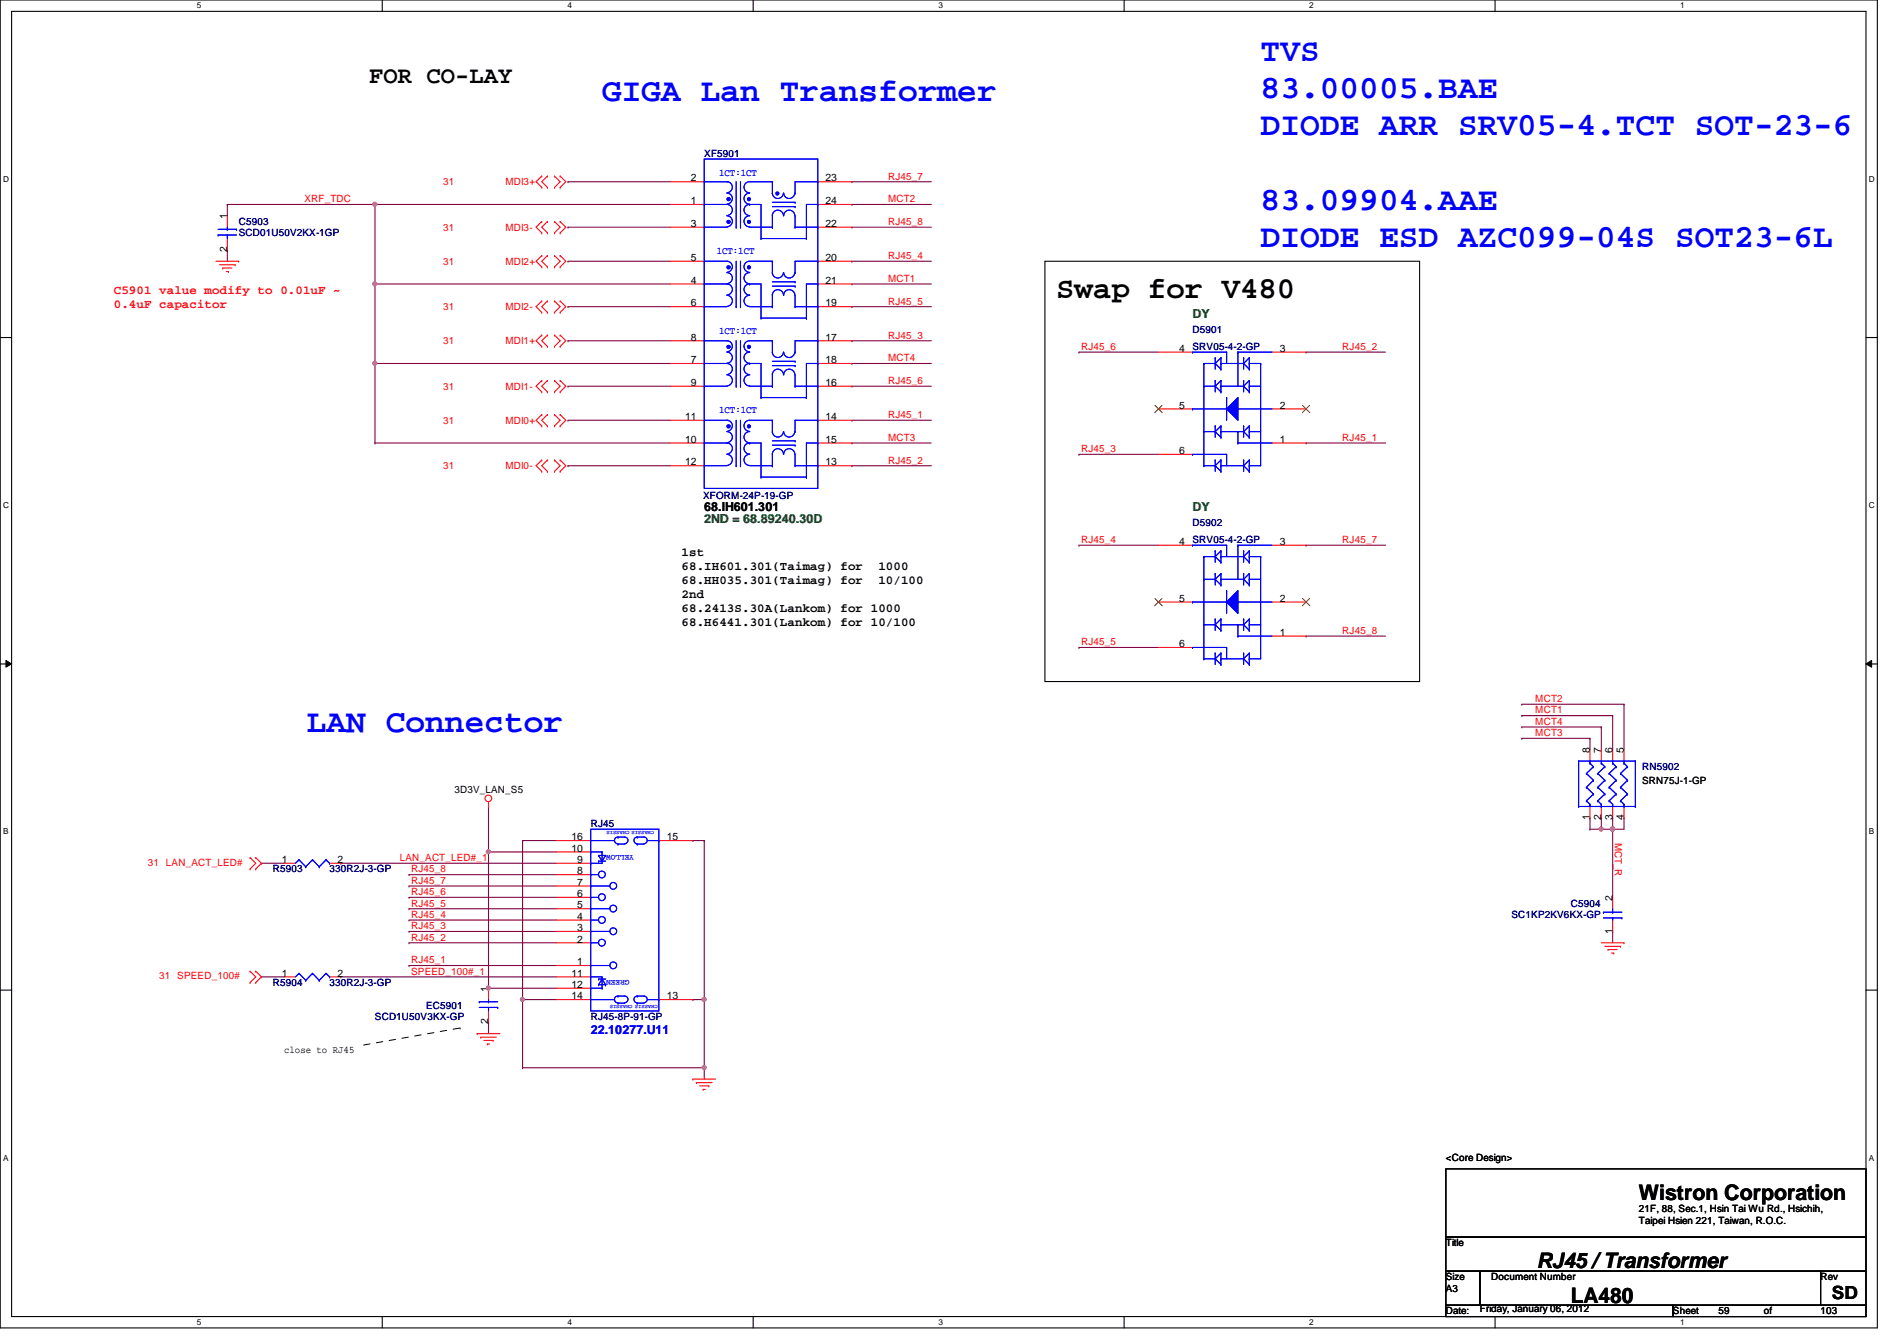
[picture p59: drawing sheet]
<svg xmlns="http://www.w3.org/2000/svg" width="297mm" height="210mm" viewBox="0 0 297 210" stroke-linecap="round" stroke-linejoin="round" font-family="sans-serif">
<defs><g id="words">
<g font-size="5.1" fill="#00f">
<text x="197.4" y="9.6">TVS</text>
<text x="94.3" y="15.8">GIGA Lan Transformer</text>
<text x="197.4" y="15.4">83.00005.BAE</text>
<text x="197.4" y="21.2">DIODE ARR SRV05-4.TCT SOT-23-6</text>
<text x="197.4" y="32.8">83.09904.AAE</text>
<text x="197.4" y="38.6">DIODE ESD AZC099-04S SOT23-6L</text>
<text x="48" y="114.5">LAN Connector</text>
</g>
<text font-size="4.8" x="165.4" y="46.7">Swap for V480</text>
<text font-size="3.7" x="57.8" y="13">FOR CO-LAY</text>
<g font-size="3.3">
<text x="256.6" y="187.9">Wistron Corporation</text>
<text x="240.6" y="198.5">RJ45 / Transformer</text>
<text x="246" y="203.9">LA480</text>
</g>
<text font-size="2.8" x="286.8" y="203.4">SD</text>
<g font-size="1.9" fill="#f00">
<text x="17.8" y="46.1">C5901 value modify to 0.01uF ~</text>
<text x="17.8" y="48.3">0.4uF capacitor</text>
</g>
<g font-size="1.9" fill="#008000">
<text x="186.7" y="49.8">DY</text>
<text x="110.3" y="81.8">2ND = 68.89240.30D</text>
<text x="186.7" y="80.1">DY</text>
</g>
<g font-size="1.9">
<text x="110.3" y="80.1">68.IH601.301</text>
<text x="106.7" y="87">1st</text>
<text x="106.7" y="89.2">68.IH601.301(Taimag) for</text>
<text x="137.5" y="89.2">1000</text>
<text x="106.7" y="91.4">68.HH035.301(Taimag) for</text>
<text x="106.7" y="93.6">2nd</text>
<text x="106.7" y="95.8">68.2413S.30A(Lankom) for 1000</text>
<text x="137.5" y="91.4">10/100</text>
<text x="106.7" y="98">68.H6441.301(Lankom) for 10/100</text>
</g>
<text font-size="1.9" fill="#00f" x="92.5" y="161.8">22.10277.U11</text>
<g font-size="1.6" fill="#f00">
<text x="69.4" y="29">31</text>
<text x="79.2" y="29">MDI3+</text>
<text x="139.1" y="28.1">RJ45_7</text>
<text x="47.7" y="31.7">XRF_TDC</text>
<text x="139.1" y="31.7">MCT2</text>
<text x="139.1" y="35.2">RJ45_8</text>
<text x="69.4" y="36.1">31</text>
<text x="69.4" y="41.4">31</text>
<text x="79.2" y="36.1">MDI3-</text>
<text x="79.2" y="41.4">MDI2+</text>
<text x="139.1" y="40.6">RJ45_4</text>
<text x="139.1" y="47.7">RJ45_5</text>
<text x="139.1" y="44.1">MCT1</text>
<text x="69.4" y="48.6">31</text>
<text x="69.4" y="53.9">31</text>
<text x="79.2" y="48.6">MDI2-</text>
<text x="79.2" y="53.9">MDI1+</text>
<text x="139.1" y="53">RJ45_3</text>
<text x="139.1" y="56.6">MCT4</text>
<text x="169.3" y="54.8">RJ45_6</text>
<text x="210.2" y="54.8">RJ45_2</text>
<text x="69.4" y="61">31</text>
<text x="79.2" y="61">MDI1-</text>
<text x="139.1" y="65.4">RJ45_1</text>
<text x="139.1" y="60.1">RJ45_6</text>
<text x="69.4" y="66.3">31</text>
<text x="79.2" y="66.3">MDI0+</text>
<text x="139.1" y="69">MCT3</text>
<text x="169.3" y="70.8">RJ45_3</text>
<text x="210.2" y="69">RJ45_1</text>
<text x="69.4" y="73.4">31</text>
<text x="79.2" y="73.4">MDI0-</text>
<text x="139.1" y="72.6">RJ45_2</text>
<text x="169.3" y="85">RJ45_4</text>
<text x="210.2" y="85">RJ45_7</text>
<text x="169.3" y="101">RJ45_5</text>
<text x="210.2" y="99.2">RJ45_8</text>
<text x="240.4" y="111.7">MCT1</text>
<text x="240.4" y="113.5">MCT4</text>
<text x="240.4" y="109.9">MCT2</text>
<text x="240.4" y="115.2">MCT3</text>
<text x="252.9" y="131.9" transform="rotate(90 252.9 131.9)">MCT_R</text>
<text x="23.2" y="135.5">31 LAN_ACT_LED#</text>
<text x="62.6" y="134.8">LAN_ACT_LED#_1</text>
<text x="64.4" y="136.6">RJ45_8</text>
<text x="64.4" y="141.9">RJ45_5</text>
<text x="64.4" y="140.1">RJ45_6</text>
<text x="64.4" y="143.7">RJ45_4</text>
<text x="64.4" y="138.3">RJ45_7</text>
<text x="64.4" y="147.2">RJ45_2</text>
<text x="64.4" y="145.5">RJ45_3</text>
<text x="24.9" y="153.3">31 SPEED_100#</text>
<text x="64.4" y="152.6">SPEED_100#_1</text>
<text x="64.4" y="150.8">RJ45_1</text>
</g>
<g font-size="1.6">
<text x="108.2" y="28.4">2</text>
<text x="129.3" y="28.4">23</text>
<text x="35.6" y="34.3" transform="rotate(-90 35.6 34.3)">1</text>
<text x="108.2" y="32">1</text>
<text x="108.2" y="35.5">3</text>
<text x="129.3" y="35.5">22</text>
<text x="129.3" y="32">24</text>
<text x="35.6" y="39.5" transform="rotate(-90 35.6 39.5)">2</text>
<text x="108.2" y="40.9">5</text>
<text x="129.3" y="40.9">20</text>
<text x="108.2" y="44.4">4</text>
<text x="108.2" y="48">6</text>
<text x="129.3" y="48">19</text>
<text x="129.3" y="44.4">21</text>
<text x="108.2" y="53.3">8</text>
<text x="129.3" y="53.3">17</text>
<text x="108.2" y="56.9">7</text>
<text x="129.3" y="56.9">18</text>
<text x="184.6" y="55.1">4</text>
<text x="200.4" y="55.1">3</text>
<text x="107.3" y="65.7">11</text>
<text x="108.2" y="60.4">9</text>
<text x="129.3" y="65.7">14</text>
<text x="129.3" y="60.4">16</text>
<text x="184.6" y="64">5</text>
<text x="200.4" y="64">2</text>
<text x="107.3" y="69.3">10</text>
<text x="129.3" y="69.3">15</text>
<text x="184.6" y="71.1">6</text>
<text x="200.4" y="69.3">1</text>
<text x="107.3" y="72.9">12</text>
<text x="129.3" y="72.9">13</text>
<text x="184.6" y="85.3">4</text>
<text x="200.4" y="85.3">3</text>
<text x="184.6" y="94.2">5</text>
<text x="200.4" y="94.2">2</text>
<text x="184.6" y="101.3">6</text>
<text x="200.4" y="99.5">1</text>
<text x="248.9" y="117.9" transform="rotate(-90 248.9 117.9)">8</text>
<text x="250.7" y="117.9" transform="rotate(-90 250.7 117.9)">7</text>
<text x="252.5" y="117.9" transform="rotate(-90 252.5 117.9)">6</text>
<text x="254.3" y="117.9" transform="rotate(-90 254.3 117.9)">5</text>
<text x="71.2" y="124.1">3D3V_LAN_S5</text>
<text x="257.1" y="122.7">SRN75J-1-GP</text>
<text x="89.5" y="131.5">16</text>
<text x="104.4" y="131.5">15</text>
<text x="248.9" y="128.4" transform="rotate(-90 248.9 128.4)">1</text>
<text x="250.7" y="128.4" transform="rotate(-90 250.7 128.4)">2</text>
<text x="252.5" y="128.4" transform="rotate(-90 252.5 128.4)">3</text>
<text x="254.3" y="128.4" transform="rotate(-90 254.3 128.4)">4</text>
<text x="44.2" y="135.1">1</text>
<text x="52.8" y="135.1">2</text>
<text x="89.5" y="133.3">10</text>
<text x="90.4" y="135.1">9</text>
<text x="90.4" y="136.9">8</text>
<text x="90.4" y="144">4</text>
<text x="90.4" y="142.2">5</text>
<text x="90.4" y="140.4">6</text>
<text x="90.4" y="138.6">7</text>
<text x="252.5" y="141" transform="rotate(-90 252.5 141)">2</text>
<text x="90.4" y="147.5">2</text>
<text x="90.4" y="145.8">3</text>
<text x="252.5" y="146.1" transform="rotate(-90 252.5 146.1)">1</text>
<text x="44.2" y="152.9">1</text>
<text x="52.8" y="152.9">2</text>
<text x="76.5" y="155.2" transform="rotate(-90 76.5 155.2)">1</text>
<text x="89.5" y="152.9">11</text>
<text x="89.5" y="154.6">12</text>
<text x="90.4" y="151.1">1</text>
<text x="76.5" y="160.4" transform="rotate(-90 76.5 160.4)">2</text>
<text x="89.5" y="156.4">14</text>
<text x="104.4" y="156.4">13</text>
<text x="44.5" y="164.8">close to RJ45</text>
<text x="226.4" y="181.7">&lt;Core Design&gt;</text>
<text x="256.6" y="189.7">21F, 88, Sec.1, Hsin Tai Wu Rd., Hsichih,</text>
<text x="256.6" y="191.6">Taipei Hsien 221, Taiwan, R.O.C.</text>
<text x="226.4" y="195.1">Title</text>
<text x="226.4" y="200.4">Size</text>
<text x="226.4" y="202.2">A3</text>
<text x="233.5" y="200.4">Document Number</text>
<text x="285.1" y="200.4">Rev</text>
<text x="226.4" y="205.7">Date:</text>
<text x="231.7" y="205.4">Friday, January 06, 2012</text>
<text x="262" y="205.7">Sheet</text>
<text x="269.1" y="205.7">59</text>
<text x="276.2" y="205.7">of</text>
<text x="285.1" y="205.7">103</text>
</g>
<g font-size="1.6" fill="#000080">
<text x="110.3" y="24.6">XF5901</text>
<text x="37.4" y="35.2">C5903</text>
<text x="37.4" y="37">SCD01U50V2KX-1GP</text>
<text x="186.7" y="52.1">D5901</text>
<text x="186.7" y="54.8">SRV05-4-2-GP</text>
<text x="110.1" y="78.1">XFORM-24P-19-GP</text>
<text x="186.7" y="82.3">D5902</text>
<text x="186.7" y="85">SRV05-4-2-GP</text>
<text x="257.1" y="120.6">RN5902</text>
<text x="92.5" y="129.5">RJ45</text>
<text x="42.7" y="136.6">R5903</text>
<text x="51.6" y="136.6">330R2J-3-GP</text>
<text x="236.7" y="143.7">SC1KP2KV6KX-GP</text>
<text x="246" y="141.9">C5904</text>
<text x="42.7" y="154.3">R5904</text>
<text x="51.6" y="154.3">330R2J-3-GP</text>
<text x="58.7" y="159.7">SCD1U50V3KX-GP</text>
<text x="66.7" y="157.9">EC5901</text>
<text x="92.5" y="159.7">RJ45-8P-91-GP</text>
</g>
<g font-size="1.6" fill="#00f">
<text x="112.6" y="27.6">1CT:1CT</text>
<text x="112.2" y="39.8">1CT:1CT</text>
<text x="112.6" y="52.2">1CT:1CT</text>
<text x="112.6" y="64.7">1CT:1CT</text>
</g>
<g font-size="1.3">
<text x="30.8" y="1.3">5</text>
<text x="88.9" y="1.3">4</text>
<text x="146.9" y="1.3">3</text>
<text x="205" y="1.3">2</text>
<text x="263.1" y="1.3">1</text>
<text x=".5" y="28.4">D</text>
<text x="292.6" y="28.4">D</text>
<text x=".5" y="79.5">C</text>
<text x="292.6" y="79.5">C</text>
<text x=".5" y="130.6">B</text>
<text x="292.6" y="130.6">B</text>
<text x=".5" y="181.7">A</text>
<text x="292.6" y="181.7">A</text>
<text x="30.8" y="207.4">5</text>
<text x="88.9" y="207.4">4</text>
<text x="146.9" y="207.4">3</text>
<text x="205" y="207.4">2</text>
<text x="263.1" y="207.4">1</text>
</g>
<g font-size="1.2" fill="#00f">
<text x="99.3" y="133.8" transform="rotate(180 99.3 133.8)">YELLOW</text>
<text x="98.5" y="153.3" transform="rotate(180 98.5 153.3)">GREEN</text>
</g>
<g font-size=".8" fill="#00f">
<text x="102.4" y="130.1" transform="rotate(180 102.4 130.1)">CHASSIS CHASSIS</text>
<text x="103" y="157.4" transform="rotate(180 103 157.4)">CHASSIS CHASSIS</text>
</g>
</g></defs>
<path d="M0 0h294v207.9h-294zM1.8 1.8h290.4v204.3h-290.4z" fill="none" stroke="#000" stroke-width=".17"/>
<g fill="#fff">
<path d="M30.8 .2h.7v1.4h-.7z"/>
<path d="M30.8 206.2h.7v1.4h-.7z"/>
</g>
<path d="M59.9 0v1.8M59.9 206.1v1.8" fill="none" stroke="#000" stroke-width=".17"/>
<g fill="#fff">
<path d="M88.9 .2h.6v1.4h-.6z"/>
<path d="M88.9 206.2h.6v1.4h-.6z"/>
</g>
<path d="M117.9 0v1.8M117.9 206.1v1.8" fill="none" stroke="#000" stroke-width=".17"/>
<g fill="#fff">
<path d="M146.9 .2h.7v1.4h-.7z"/>
<path d="M146.9 206.2h.7v1.4h-.7z"/>
</g>
<path d="M176 0v1.8M176 206.1v1.8" fill="none" stroke="#000" stroke-width=".17"/>
<g fill="#fff">
<path d="M205 .2h.7v1.4h-.7z"/>
<path d="M205 206.2h.7v1.4h-.7z"/>
</g>
<path d="M234.1 0v1.8M234.1 206.1v1.8" fill="none" stroke="#000" stroke-width=".17"/>
<g fill="#fff">
<path d="M263.1 .2h.7v1.4h-.7z"/>
<path d="M263.1 206.2h.7v1.4h-.7z"/>
<path d="M.5 27.3h.9v1.4h-.9z"/>
<path d="M292.6 27.3h.9v1.4h-.9z"/>
<path d="M.5 78.4h.9v1.4h-.9z"/>
<path d="M292.6 78.4h.9v1.4h-.9z"/>
</g>
<path d="M0 52.8h1.8M292.2 52.8h1.8" fill="none" stroke="#000" stroke-width=".17"/>
<g fill="#fff">
<path d="M.5 129.5h.8v1.4h-.8z"/>
<path d="M292.6 129.5h.9v1.4h-.9z"/>
</g>
<path d="M0 103.9h1.8M292.2 103.9h1.8" fill="none" stroke="#000" stroke-width=".17"/>
<path d="M.9 103.4l.9 .5-.9 .5zM292.2 103.9l.9-.5v1z" fill="#000"/>
<path d="M.9 103.4l.9 .5-.9 .5zM292.2 103.9l.9-.5v1z" fill="none" stroke="#000" stroke-width=".16"/>
<g fill="#fff">
<path d="M.5 180.5h.8v1.4h-.8z"/>
<path d="M292.6 180.5h.9v1.4h-.9z"/>
</g>
<path d="M0 155h1.8M292.2 155h1.8" fill="none" stroke="#000" stroke-width=".17"/>
<g fill="none" stroke="#800040" stroke-width=".17">
<path d="M35.6 39.1h.1M35.6 39.1v1.8M58.7 32h.1M58.7 32v12.4M88.9 35.6h.1M88.9 28.4h.1M88.9 35.6h16M88.9 28.4h16M133.4 28.4h.1M133.4 28.4h12.4M58.7 56.9h.1M58.7 56.9v12.4"/>
<path d="M88.9 53.3h.1M88.9 53.3h16M133.4 40.9h.1M133.4 40.9h12.4M238.3 115.6h.1M238.3 115.6h10.7M249 115.6h.1M249 115.6v1.7M249 129.8h.1M249 129.8h1.7"/>
</g>
<circle cx="250.7" cy="129.8" r=".32" fill="#f0f"/>
<circle cx="250.7" cy="129.8" r=".32" fill="none" stroke="#f0f" stroke-width=".17"/>
<path d="M249 128h.1M249 128v1.8M250.7 128h.1M250.7 129.8h.1M250.7 128v1.8M250.7 129.8h1.8" fill="none" stroke="#800040" stroke-width=".17"/>
<circle cx="252.5" cy="129.8" r=".32" fill="#f0f"/>
<circle cx="252.5" cy="129.8" r=".32" fill="none" stroke="#f0f" stroke-width=".17"/>
<path d="M88.9 48h.1M88.9 48h16M252.5 129.8h.1M252.5 129.8v10.7M254.3 128h.1M254.3 128v1.8h-1.8" fill="none" stroke="#800040" stroke-width=".17"/>
<circle cx="252.5" cy="129.8" r=".32" fill="#f0f"/>
<circle cx="252.5" cy="129.8" r=".32" fill="none" stroke="#f0f" stroke-width=".17"/>
<g fill="none" stroke="#800040" stroke-width=".17">
<path d="M35.6 32h.1M35.6 32h69.3M35.6 32v1.8M58.7 32h.1M133.4 32h.1M133.4 32h12.4M58.7 69.3h.1M58.7 69.3h46.2M88.9 60.5h.1M88.9 65.8h.1M88.9 65.8h16M88.9 60.5h16"/>
<path d="M133.4 65.8h.1M133.4 69.3h.1M133.4 69.3h12.4M133.4 65.8h12.4M238.3 112h.1M238.3 113.8h.1M238.3 112h14.2M238.3 113.8h12.4M250.7 113.8h.1M250.7 113.8v3.5M252.5 128h.1M252.5 128v1.8"/>
<path d="M252.5 145.8h.1M252.5 145.8v1.8"/>
</g>
<circle cx="58.7" cy="32" r=".32" fill="#f0f"/>
<circle cx="58.7" cy="32" r=".32" fill="none" stroke="#f0f" stroke-width=".17"/>
<g fill="none" stroke="#800040" stroke-width=".17">
<path d="M133.4 35.6h.1M133.4 35.6h12.4M58.7 44.4h.1M58.7 44.4h46.2M133.4 48h.1M133.4 56.9h.1M133.4 53.3h.1M133.4 44.4h.1M133.4 48h12.4M133.4 56.9h12.4M133.4 53.3h12.4M133.4 44.4h12.4"/>
<path d="M88.9 72.9h.1M88.9 72.9h16M133.4 60.5h.1M133.4 60.5h12.4M238.3 110.2h.1M238.3 110.2h16"/>
</g>
<circle cx="58.7" cy="44.4" r=".32" fill="#f0f"/>
<circle cx="58.7" cy="44.4" r=".32" fill="none" stroke="#f0f" stroke-width=".17"/>
<path d="M58.7 56.9h.1M58.7 56.9h46.2M88.9 40.9h.1M88.9 40.9h16M133.4 72.9h.1M133.4 72.9h12.4M252.5 112h.1M252.5 112v5.3M254.3 110.2h.1M254.3 110.2v7.1" fill="none" stroke="#800040" stroke-width=".17"/>
<circle cx="58.7" cy="56.9" r=".32" fill="#f0f"/>
<circle cx="58.7" cy="56.9" r=".32" fill="none" stroke="#f0f" stroke-width=".17"/>
<path d="M58.7 44.4h.1M58.7 44.4v12.5M204.5 55.1h.1M204.5 55.1h12.5M204.5 69.3h.1M204.5 69.3h12.5M204.5 99.6h.1M204.5 85.3h.1M204.5 99.6h12.5M204.5 85.3h12.5M110.3 156.5h.1M110.3 156.5v10.6" fill="none" stroke="#800040" stroke-width=".17"/>
<circle cx="110.3" cy="156.4" r=".32" fill="#f0f"/>
<circle cx="110.3" cy="156.4" r=".32" fill="none" stroke="#f0f" stroke-width=".17"/>
<path d="M110.3 131.6h.1M110.3 131.6v24.9h-1.8M108.5 156.5h.1M81.8 167.1h.1M81.8 167.1h28.5M110.3 167.1h.1M110.3 167.1v1.8" fill="none" stroke="#800040" stroke-width=".17"/>
<circle cx="110.3" cy="167.1" r=".32" fill="#f0f"/>
<circle cx="110.3" cy="167.1" r=".32" fill="none" stroke="#f0f" stroke-width=".17"/>
<path d="M76.5 126.2h.1M76.5 133.3h.1M76.5 126.2v7.1M76.5 133.3h10.7M108.5 131.6h.1M108.5 131.6h1.8" fill="none" stroke="#800040" stroke-width=".17"/>
<circle cx="76.5" cy="133.3" r=".32" fill="#f0f"/>
<circle cx="76.5" cy="133.3" r=".32" fill="none" stroke="#f0f" stroke-width=".17"/>
<g fill="none" stroke="#800040" stroke-width=".17">
<path d="M40.9 135.1h.1M40.9 135.1h3.6M53.4 135.1h.1M53.4 135.1h33.8M64 136.9h.1M64 138.7h.1M64 136.9h23.2M64 138.7h23.2M76.5 133.3h.1M76.5 133.3v21.4M81.8 131.6h.1M81.8 131.6v24.9"/>
<path d="M81.8 131.6h5.4M64 147.6h.1M64 142.2h.1M64 140.5h.1M64 144h.1M64 145.8h.1M64 147.6h23.2M64 142.2h23.2M64 140.5h23.2M64 144h23.2M64 145.8h23.2M76.5 154.7h.1"/>
<path d="M76.5 154.7h10.7M76.5 160h.1M76.5 160v1.8"/>
</g>
<circle cx="76.5" cy="154.7" r=".32" fill="#f0f"/>
<circle cx="76.5" cy="154.7" r=".32" fill="none" stroke="#f0f" stroke-width=".17"/>
<path d="M40.9 152.9h.1M40.9 152.9h3.6M53.4 152.9h.1M53.4 152.9h33.8M81.8 156.5h.1M81.8 156.5v10.6" fill="none" stroke="#800040" stroke-width=".17"/>
<circle cx="81.8" cy="156.4" r=".32" fill="#f0f"/>
<circle cx="81.8" cy="156.4" r=".32" fill="none" stroke="#f0f" stroke-width=".17"/>
<path d="M168.9 55.1h.1M168.9 55.1h12.5M168.9 71.1h.1M168.9 71.1h12.5M168.9 85.3h.1M168.9 85.3h12.5M168.9 101.3h.1M168.9 101.3h12.5M64 151.1h.1M64 151.1h23.2M81.8 156.5h.1M81.8 156.5h5.4" fill="none" stroke="#800040" stroke-width=".17"/>
<g fill="none" stroke="#f00" stroke-width=".17">
<path d="M84.8 29.3h.1M84.8 27.6h.1M84.8 36.4h.1M84.8 34.7h.1M84.8 27.6l-.9 .8 .9 .9M84.8 34.7l-.9 .9 .9 .8M85.7 27.6h.1M85.7 29.3h.1M85.7 34.7h.1M85.7 36.4h.1M85.7 27.6l-.9 .8 .9 .9M85.7 34.7l-.9 .9 .9 .8"/>
<path d="M86.8 29.3h.1M86.8 27.6h.1M86.8 36.4h.1M86.8 34.7h.1M86.8 27.6l.9 .8-.9 .9M86.8 34.7l.9 .9-.9 .8M87.7 29.3h.1M87.7 27.6h.1M87.7 36.4h.1M87.7 34.7h.1M87.7 27.6l.9 .8-.9 .9M87.7 34.7l.9 .9-.9 .8"/>
<path d="M104.9 32h5.4M104.9 28.4h5.4M104.9 35.6h5.4M128.1 32h5.3M128.1 28.4h5.3M128.1 35.6h5.3M33.8 40.9h3.6M34.4 41.4h2.4M34.9 42h.1M34.9 42h1.4M35.4 42.5h.4M35.8 42.5h.1"/>
<path d="M36.8 41.4h.1M37.4 40.9h.1M84.8 48.9h.1M84.8 47.1h.1M84.8 54.2h.1M84.8 52.5h.1M84.8 59.6h.1M84.8 41.8h.1M84.8 40h.1M84.8 47.1l-.9 .9 .9 .9M84.8 52.5l-.9 .8 .9 .9M84.8 59.6l-.9 .9 .9 .8"/>
<path d="M84.8 40l-.9 .9 .9 .9M85.7 47.1h.1M85.7 48.9h.1M85.7 52.5h.1M85.7 54.2h.1M85.7 59.6h.1M85.7 40h.1M85.7 41.8h.1M85.7 47.1l-.9 .9 .9 .9M85.7 52.5l-.9 .8 .9 .9M85.7 59.6l-.9 .9 .9 .8M85.7 40l-.9 .9 .9 .9"/>
<path d="M86.8 48.9h.1M86.8 47.1h.1M86.8 54.2h.1M86.8 52.5h.1M86.8 59.6h.1M86.8 41.8h.1M86.8 40h.1M86.8 47.1l.9 .9-.9 .9M86.8 52.5l.9 .8-.9 .9M86.8 59.6l.9 .9-.9 .8M86.8 40l.9 .9-.9 .9M87.7 48.9h.1"/>
<path d="M87.7 47.1h.1M87.7 54.2h.1M87.7 52.5h.1M87.7 59.6h.1M87.7 41.8h.1M87.7 40h.1M87.7 47.1l.9 .9-.9 .9M87.7 52.5l.9 .8-.9 .9M87.7 59.6l.9 .9-.9 .8M87.7 40l.9 .9-.9 .9M104.9 40.9h5.4M104.9 44.4h5.4"/>
<path d="M104.9 48h5.4M104.9 56.9h5.4M104.9 53.3h5.4M128.1 40.9h5.3M128.1 44.4h5.3M128.1 48h5.3M128.1 56.9h5.3M128.1 53.3h5.3M84.8 61.3h.1M84.8 66.7h.1M84.8 64.9h.1M84.8 73.8h.1"/>
<path d="M84.8 72h.1M84.8 64.9l-.9 .9 .9 .9M84.8 72l-.9 .9 .9 .9M85.7 61.3h.1M85.7 64.9h.1M85.7 66.7h.1M85.7 72h.1M85.7 73.8h.1M85.7 64.9l-.9 .9 .9 .9M85.7 72l-.9 .9 .9 .9M86.8 61.3h.1M86.8 66.7h.1"/>
<path d="M86.8 64.9h.1M86.8 73.8h.1M86.8 72h.1M86.8 64.9l.9 .9-.9 .9M86.8 72l.9 .9-.9 .9M87.7 61.3h.1M87.7 66.7h.1M87.7 64.9h.1M87.7 73.8h.1M87.7 72h.1M87.7 64.9l.9 .9-.9 .9M87.7 72l.9 .9-.9 .9"/>
<path d="M104.9 60.5h5.4M104.9 65.8h5.4M104.9 72.9h5.4M104.9 69.3h5.4M128.1 60.5h5.3M128.1 65.8h5.3M128.1 72.9h5.3M128.1 69.3h5.3M39.2 134.2h.1M39.2 136h.1M39.2 134.2l.8 .9-.8 .9M40 136h.1"/>
<path d="M40 134.2h.1M40 134.2l.9 .9-.9 .9M76.5 126.2h.1M76.5 125.5v.7M39.2 152h.1M39.2 153.8h.1M39.2 152l.8 .9-.8 .9M40 153.8h.1M40 152h.1M40 152l.9 .9-.9 .9M250.7 147.6h3.6M251.3 148.1h2.4"/>
<path d="M251.8 148.6h.1M251.8 148.6h1.4M252.3 149.2h.4M252.7 149.2h.1M253.7 148.1h.1M254.3 147.6h.1M74.7 161.8h.1M74.7 161.8h3.6M75.3 162.3h.1M75.3 162.3h2.4M75.8 162.9h1.4M76.3 163.4h.1"/>
<path d="M76.3 163.4h.4M77.2 162.9h.1M108.5 168.9h.1M108.5 168.9h3.6M109 169.5h.1M109 169.5h2.5M109.6 170h1.4M110.1 170.5h.1M110.1 170.5h.3M111 170h.1"/>
<circle cx="76.5" cy="125" r=".52"/>
</g>
<path d="M163.6 40.9h58.7v65.8h-58.7zM226.4 183h65.8v10.6h-65.8zM226.4 193.6h65.8v5.4h-65.8zM226.4 199h5.3v5.3h-5.3zM231.7 199h53.4v5.3h-53.4zM285.1 199h7.1v5.3h-7.1zM226.4 204.3h35.6v1.8h-35.6zM262 204.3h30.2v1.8h-30.2z" fill="none" stroke="#000" stroke-width=".17"/>
<path d="M56.9 163.6l15.1-2.7M72 160.9h.1" fill="none" stroke="#000" stroke-width=".16" stroke-dasharray="1 1 1 1 1 1 1 1"/>
<g fill="none" stroke="#00f" stroke-width=".17">
<path d="M110.3 35.6h.1M110.3 32h.1M110.3 28.4h.1M110.3 32h3.7M110.3 35.6h3.5M110.3 28.4h3.7M113.8 28.4a.87 .87 0 0 1 .9 .9 .87 .87 0 0 1-.9 .9M113.8 33.8a.87 .87 0 0 1 .9 .8 .87 .87 0 0 1-.9 .9M113.8 30.2a.87 .87 0 0 1 .9 .9 .87 .87 0 0 1-.9 .9M113.8 32a.87 .87 0 0 1 .9 .9 .87 .87 0 0 1-.9 .8M115.3 35.6h.1M115.3 28.4v7.2"/>
<path d="M115.9 35.6h.1M115.9 28.4v7.2M117.4 33.8a.87 .87 0 0 0-.9 .8 .87 .87 0 0 0 .9 .9M117.4 30.2a.87 .87 0 0 0-.9 .9 .87 .87 0 0 0 .9 .9M117.4 32h.1M117.4 28.4a.87 .87 0 0 0-.9 .9 .87 .87 0 0 0 .9 .9M117.4 32a.87 .87 0 0 0-.9 .9 .87 .87 0 0 0 .9 .8M117.4 32h1.8v5.3M119.2 37.3h.1M119.2 37.3h7.1M126.3 37.3h.1M110.3 53.3h.1"/>
<path d="M110.3 48h.1M110.3 40.9h.1M110.3 56.9h.1M110.3 44.4h.1M110.3 53.3h3.7M110.3 48h3.5M110.3 40.9h3.7M110.3 56.9h3.7M110.3 44.4h3.7M113.8 44.4a.87 .87 0 0 1 .9 .9 .87 .87 0 0 1-.9 .9M113.8 53.3a.87 .87 0 0 1 .9 .9 .87 .87 0 0 1-.9 .9M113.8 58.7a.87 .87 0 0 1 .9 .8 .87 .87 0 0 1-.9 .9"/>
<path d="M113.8 55.1a.87 .87 0 0 1 .9 .9 .87 .87 0 0 1-.9 .9M113.8 40.9a.87 .87 0 0 1 .9 .9 .87 .87 0 0 1-.9 .8M113.8 46.2a.87 .87 0 0 1 .9 .9 .87 .87 0 0 1-.9 .9M113.8 42.7a.87 .87 0 0 1 .9 .8 .87 .87 0 0 1-.9 .9M113.8 56.9a.87 .87 0 0 1 .9 .9 .87 .87 0 0 1-.9 .8M115.3 48h.1M115.3 40.9v7.1M115.3 53.3v7.2M115.9 48h.1M115.9 40.9v7.1M115.9 53.3v7.2M117.4 53.3a.87 .87 0 0 0-.9 .9 .87 .87 0 0 0 .9 .9"/>
<path d="M117.4 44.4a.87 .87 0 0 0-.9 .9 .87 .87 0 0 0 .9 .9M117.4 46.2a.87 .87 0 0 0-.9 .9 .87 .87 0 0 0 .9 .9M117.4 40.9a.87 .87 0 0 0-.9 .9 .87 .87 0 0 0 .9 .8M117.4 58.7a.87 .87 0 0 0-.9 .8 .87 .87 0 0 0 .9 .9M117.4 56.9a.87 .87 0 0 0-.9 .9 .87 .87 0 0 0 .9 .8M117.4 42.7a.87 .87 0 0 0-.9 .8 .87 .87 0 0 0 .9 .9M117.4 44.4h.1M117.4 55.1a.87 .87 0 0 0-.9 .9 .87 .87 0 0 0 .9 .9M117.4 44.4h1.8v5.4M119.2 49.8h.1M119.2 49.8h7.1M126.3 49.8h.1"/>
<path d="M110.3 72.9h.1M110.3 69.3h.1M110.3 60.5h.1M110.3 65.8h.1M110.3 72.9h3.5M110.3 69.3h3.7M110.3 60.5h3.5M110.3 65.8h3.7M113.8 65.8a.87 .87 0 0 1 .9 .9 .87 .87 0 0 1-.9 .8M113.8 69.3a.87 .87 0 0 1 .9 .9 .87 .87 0 0 1-.9 .9M113.8 71.1a.87 .87 0 0 1 .9 .9 .87 .87 0 0 1-.9 .9M113.8 67.6a.87 .87 0 0 1 .9 .8 .87 .87 0 0 1-.9 .9"/>
<path d="M115.3 72.9h.1M115.3 60.5h.1M115.3 65.8v7.1M115.9 72.9h.1M115.9 60.5h.1M115.9 65.8v7.1M117.4 69.3a.87 .87 0 0 0-.9 .9 .87 .87 0 0 0 .9 .9M117.4 67.6a.87 .87 0 0 0-.9 .8 .87 .87 0 0 0 .9 .9M117.4 71.1a.87 .87 0 0 0-.9 .9 .87 .87 0 0 0 .9 .9M117.4 65.8a.87 .87 0 0 0-.9 .9 .87 .87 0 0 0 .9 .8"/>
</g>
<path d="M117.1 31h.3l.1 .2-.1 .1-.1 .1-.2-.1z" fill-rule="evenodd" fill="#00f"/>
<path d="M117.1 31h.3l.1 .2-.1 .1-.1 .1-.2-.1z" fill="none" stroke="#00f" stroke-width=".17"/>
<circle cx="114.1" cy="34.7" r=".25" fill="#00f"/>
<circle cx="114.1" cy="34.7" r=".25" fill="none" stroke="#00f" stroke-width=".17"/>
<path d="M117.1 34.6h.3l.1 .1-.1 .2-.1 .1-.2-.1z" fill-rule="evenodd" fill="#00f"/>
<path d="M117.1 34.6h.3l.1 .1-.1 .2-.1 .1-.2-.1z" fill="none" stroke="#00f" stroke-width=".17"/>
<circle cx="114.1" cy="31.2" r=".25" fill="#00f"/>
<circle cx="114.1" cy="31.2" r=".25" fill="none" stroke="#00f" stroke-width=".17"/>
<circle cx="114.1" cy="41.8" r=".25" fill="#00f"/>
<circle cx="114.1" cy="41.8" r=".25" fill="none" stroke="#00f" stroke-width=".17"/>
<path d="M117.1 41.7h.3l.1 .1-.1 .2-.1 .1-.2-.1z" fill-rule="evenodd" fill="#00f"/>
<path d="M117.1 41.7h.3l.1 .1-.1 .2-.1 .1-.2-.1z" fill="none" stroke="#00f" stroke-width=".17"/>
<circle cx="114.1" cy="54.3" r=".25" fill="#00f"/>
<circle cx="114.1" cy="54.3" r=".25" fill="none" stroke="#00f" stroke-width=".17"/>
<path d="M117.1 54.1h.3l.1 .2-.1 .1-.1 .1-.2-.1z" fill-rule="evenodd" fill="#00f"/>
<path d="M117.1 54.1h.3l.1 .2-.1 .1-.1 .1-.2-.1z" fill="none" stroke="#00f" stroke-width=".17"/>
<circle cx="114.1" cy="66.7" r=".25" fill="#00f"/>
<circle cx="114.1" cy="66.7" r=".25" fill="none" stroke="#00f" stroke-width=".17"/>
<path d="M117.1 66.6h.3l.1 .1-.1 .2-.1 .1-.2-.1z" fill-rule="evenodd" fill="#00f"/>
<g fill="none" stroke="#00f" stroke-width=".17">
<path d="M120.9 35.6h.1M120.9 33.8a.87 .87 0 0 1 .9-.9 .87 .87 0 0 1 .9 .9M120.9 33.6v2M124.5 35.6h3.6M124.5 28.4h3.6M128.1 35.6h.1M128.1 28.4h.1M117.4 40.9h3.5M117.4 48h3.5M120.9 40.9h.1M120.9 48h.1M120.9 46.2a.87 .87 0 0 1 .9-.9 .87 .87 0 0 1 .9 .9"/>
<path d="M120.9 42.7a.87 .87 0 0 0 .9 .8 .87 .87 0 0 0 .9-.8M120.9 42.7h.1M120.9 44.1h3.6M120.9 40.9v1.8M120.9 46.1v1.9M120.9 44.8h3.6M122.7 46.2a.87 .87 0 0 1 .9-.9 .87 .87 0 0 1 .9 .9M122.7 42.7a.87 .87 0 0 0 .9 .8 .87 .87 0 0 0 .9-.8M124.5 48h.1M124.5 44.1h.1M124.5 42.7h.1M124.5 44.8h.1"/>
<path d="M124.5 48h3.6M124.5 46.2v1.8M126.3 49.8h.1M128.1 40.9h.1M128.1 48h.1M128.1 44.4h.1M128.1 40.9h-3.6v1.8M128.1 44.4h-1.8v5.4M117.1 66.6h.3l.1 .1-.1 .2-.1 .1-.2-.1z"/>
</g>
<path d="M121.6 30.1h.3l.1 .2-.1 .1-.2 .1-.1-.1z" fill-rule="evenodd" fill="#00f"/>
<g fill="none" stroke="#00f" stroke-width=".17">
<path d="M110.3 24.9h17.8v51.6h-17.8zM110.3 35.6h.1M110.3 32h.1M110.3 28.4h.1M110.3 32h3.7M110.3 28.4h3.7M110.3 35.6h3.5M113.8 28.4a.87 .87 0 0 1 .9 .9 .87 .87 0 0 1-.9 .9M113.8 33.8a.87 .87 0 0 1 .9 .8 .87 .87 0 0 1-.9 .9M113.8 30.2a.87 .87 0 0 1 .9 .9 .87 .87 0 0 1-.9 .9M113.8 32a.87 .87 0 0 1 .9 .9 .87 .87 0 0 1-.9 .8M115.3 35.6h.1"/>
<path d="M115.3 28.4v7.2M115.9 35.6h.1M115.9 28.4v7.2M117.4 33.8a.87 .87 0 0 0-.9 .8 .87 .87 0 0 0 .9 .9M117.4 30.2a.87 .87 0 0 0-.9 .9 .87 .87 0 0 0 .9 .9M117.4 32h.1M117.4 32a.87 .87 0 0 0-.9 .9 .87 .87 0 0 0 .9 .8M117.4 32h1.8v5.3M117.4 35.6h3.5M119.2 37.3h.1M119.2 37.3h7.1M120.9 30.2a.87 .87 0 0 0 .9 .9 .87 .87 0 0 0 .9-.9"/>
<path d="M120.9 30.2h.1M120.9 28.4h.1M120.9 35.6h.1M120.9 28.4h-3.5a.87 .87 0 0 0-.9 .9 .87 .87 0 0 0 .9 .9M120.9 31.7h3.6M120.9 28.4v1.8M120.9 32.3h3.6M121.6 30.1h.3l.1 .2-.1 .1-.2 .1-.1-.1zM122.7 30.2a.87 .87 0 0 0 .9 .9 .87 .87 0 0 0 .9-.9M122.7 33.8a.87 .87 0 0 1 .9-.9 .87 .87 0 0 1 .9 .9M124.5 31.7h.1M124.5 30.2h.1"/>
<path d="M124.5 35.6h.1M124.5 32.3h.1M124.5 28.4v1.8M124.5 33.8v1.8M126.3 37.3h.1M128.1 32h.1M128.1 32h-1.8v5.3M110.3 53.3h.1M110.3 48h.1M110.3 40.9h.1M110.3 56.9h.1M110.3 44.4h.1"/>
<path d="M110.3 56.9h3.7M110.3 53.3h3.7M110.3 48h3.5M110.3 40.9h3.7M110.3 44.4h3.7M113.8 44.4a.87 .87 0 0 1 .9 .9 .87 .87 0 0 1-.9 .9M113.8 53.3a.87 .87 0 0 1 .9 .9 .87 .87 0 0 1-.9 .9M113.8 58.7a.87 .87 0 0 1 .9 .8 .87 .87 0 0 1-.9 .9M113.8 55.1a.87 .87 0 0 1 .9 .9 .87 .87 0 0 1-.9 .9M113.8 40.9a.87 .87 0 0 1 .9 .9 .87 .87 0 0 1-.9 .8M113.8 46.2a.87 .87 0 0 1 .9 .9 .87 .87 0 0 1-.9 .9M113.8 42.7a.87 .87 0 0 1 .9 .8 .87 .87 0 0 1-.9 .9"/>
<path d="M113.8 56.9a.87 .87 0 0 1 .9 .9 .87 .87 0 0 1-.9 .8M115.3 48h.1M115.3 40.9v7.1M115.3 53.3v7.2M115.9 48h.1M115.9 40.9v7.1M115.9 53.3v7.2M117.4 56.9h.1M117.4 44.4a.87 .87 0 0 0-.9 .9 .87 .87 0 0 0 .9 .9M117.4 46.2a.87 .87 0 0 0-.9 .9 .87 .87 0 0 0 .9 .9M117.4 40.9a.87 .87 0 0 0-.9 .9 .87 .87 0 0 0 .9 .8M117.4 58.7a.87 .87 0 0 0-.9 .8 .87 .87 0 0 0 .9 .9"/>
<path d="M117.4 56.9a.87 .87 0 0 0-.9 .9 .87 .87 0 0 0 .9 .8M117.4 42.7a.87 .87 0 0 0-.9 .8 .87 .87 0 0 0 .9 .9M117.4 44.4h.1M117.4 55.1a.87 .87 0 0 0-.9 .9 .87 .87 0 0 0 .9 .9M117.4 56.9h1.8v5.3M117.4 44.4h1.8v5.4M119.2 49.8h.1M119.2 49.8h7.1M120.9 53.3h.1M120.9 55.1a.87 .87 0 0 0 .9 .9 .87 .87 0 0 0 .9-.9M120.9 55.1h.1M120.9 58.7a.87 .87 0 0 1 .9-.9 .87 .87 0 0 1 .9 .9"/>
<path d="M120.9 53.3h-3.5a.87 .87 0 0 0-.9 .9 .87 .87 0 0 0 .9 .9M120.9 53.3v1.8M120.9 58.5v2M120.9 57.2h3.6M120.9 56.6h3.6M122.7 58.7a.87 .87 0 0 1 .9-.9 .87 .87 0 0 1 .9 .9M122.7 55.1a.87 .87 0 0 0 .9 .9 .87 .87 0 0 0 .9-.9M124.5 57.2h.1M124.5 56.6h.1M124.5 55.1h.1M124.5 58.7v1.8M126.3 49.8h.1"/>
<path d="M128.1 56.9h.1M128.1 53.3h.1M128.1 53.3h-3.6v1.8M128.1 56.9h-1.8v5.3M110.3 72.9h.1M110.3 69.3h.1M110.3 60.5h.1M110.3 65.8h.1M110.3 60.5h3.5M110.3 69.3h3.7M110.3 72.9h3.5M110.3 65.8h3.7"/>
<path d="M113.8 65.8a.87 .87 0 0 1 .9 .9 .87 .87 0 0 1-.9 .8M113.8 69.3a.87 .87 0 0 1 .9 .9 .87 .87 0 0 1-.9 .9M113.8 71.1a.87 .87 0 0 1 .9 .9 .87 .87 0 0 1-.9 .9M113.8 67.6a.87 .87 0 0 1 .9 .8 .87 .87 0 0 1-.9 .9M115.3 72.9h.1M115.3 60.5h.1M115.3 65.8v7.1M115.9 72.9h.1M115.9 60.5h.1M115.9 65.8v7.1M117.4 69.3h.1M117.4 69.3a.87 .87 0 0 0-.9 .9 .87 .87 0 0 0 .9 .9"/>
<path d="M117.4 67.6a.87 .87 0 0 0-.9 .8 .87 .87 0 0 0 .9 .9M117.4 71.1a.87 .87 0 0 0-.9 .9 .87 .87 0 0 0 .9 .9M117.4 60.5h3.5M117.4 69.3h1.8v5.4M117.4 72.9h3.5M119.2 62.2h.1M119.2 74.7h.1M119.2 62.2h7.1M119.2 74.7h7.1M120.9 60.5h.1M120.9 72.9h.1M120.9 65.8h.1"/>
<path d="M120.9 67.6a.87 .87 0 0 0 .9 .8 .87 .87 0 0 0 .9-.8M120.9 67.6h.1M120.9 71.1a.87 .87 0 0 1 .9-.9 .87 .87 0 0 1 .9 .9M120.9 65.8h-3.5a.87 .87 0 0 0-.9 .9 .87 .87 0 0 0 .9 .8M120.9 65.8v1.8M120.9 71v1.9M120.9 69.7h3.6M120.9 69h3.6M122.7 71.1a.87 .87 0 0 1 .9-.9 .87 .87 0 0 1 .9 .9M122.7 67.6a.87 .87 0 0 0 .9 .8 .87 .87 0 0 0 .9-.8M124.5 60.5h.1M124.5 69.7h.1"/>
<path d="M124.5 69h.1M124.5 72.9h.1M124.5 67.6h.1M124.5 71.1v1.8M124.5 60.5h3.6M124.5 72.9h3.6M126.3 62.2h.1M126.3 74.7h.1M128.1 60.5h.1M128.1 69.3h.1M128.1 72.9h.1M128.1 65.8h.1"/>
<path d="M128.1 65.8h-3.6v1.8M128.1 69.3h-1.8v5.4"/>
</g>
<path d="M117.1 31h.3l.1 .2-.1 .1-.1 .1-.2-.1z" fill-rule="evenodd" fill="#00f"/>
<path d="M117.1 31h.3l.1 .2-.1 .1-.1 .1-.2-.1z" fill="none" stroke="#00f" stroke-width=".17"/>
<circle cx="114.1" cy="34.7" r=".25" fill="#00f"/>
<circle cx="114.1" cy="34.7" r=".25" fill="none" stroke="#00f" stroke-width=".17"/>
<path d="M117.1 34.6h.3l.1 .1-.1 .2-.1 .1-.2-.1z" fill-rule="evenodd" fill="#00f"/>
<path d="M117.1 34.6h.3l.1 .1-.1 .2-.1 .1-.2-.1z" fill="none" stroke="#00f" stroke-width=".17"/>
<circle cx="114.1" cy="31.2" r=".25" fill="#00f"/>
<circle cx="114.1" cy="31.2" r=".25" fill="none" stroke="#00f" stroke-width=".17"/>
<circle cx="114.1" cy="41.8" r=".25" fill="#00f"/>
<circle cx="114.1" cy="41.8" r=".25" fill="none" stroke="#00f" stroke-width=".17"/>
<path d="M117.1 41.7h.3l.1 .1-.1 .2-.1 .1-.2-.1z" fill-rule="evenodd" fill="#00f"/>
<path d="M117.1 41.7h.3l.1 .1-.1 .2-.1 .1-.2-.1z" fill="none" stroke="#00f" stroke-width=".17"/>
<circle cx="114.1" cy="54.3" r=".25" fill="#00f"/>
<circle cx="114.1" cy="54.3" r=".25" fill="none" stroke="#00f" stroke-width=".17"/>
<path d="M117.1 54.1h.3l.1 .2-.1 .1-.1 .1-.2-.1z" fill-rule="evenodd" fill="#00f"/>
<path d="M117.1 54.1h.3l.1 .2-.1 .1-.1 .1-.2-.1z" fill="none" stroke="#00f" stroke-width=".17"/>
<circle cx="114.1" cy="66.7" r=".25" fill="#00f"/>
<circle cx="114.1" cy="66.7" r=".25" fill="none" stroke="#00f" stroke-width=".17"/>
<path d="M117.1 66.6h.3l.1 .1-.1 .2-.1 .1-.2-.1z" fill-rule="evenodd" fill="#00f"/>
<g fill="none" stroke="#00f" stroke-width=".17">
<path d="M120.9 35.6h.1M120.9 33.8a.87 .87 0 0 1 .9-.9 .87 .87 0 0 1 .9 .9M120.9 33.6v2M124.5 35.6h3.6M124.5 28.4h3.6M128.1 35.6h.1M128.1 28.4h.1M117.4 40.9h3.5M117.4 48h3.5M120.9 40.9h.1M120.9 48h.1M120.9 46.2a.87 .87 0 0 1 .9-.9 .87 .87 0 0 1 .9 .9"/>
<path d="M120.9 42.7a.87 .87 0 0 0 .9 .8 .87 .87 0 0 0 .9-.8M120.9 42.7h.1M120.9 44.1h3.6M120.9 40.9v1.8M120.9 46.1v1.9M120.9 44.8h3.6M122.7 46.2a.87 .87 0 0 1 .9-.9 .87 .87 0 0 1 .9 .9M122.7 42.7a.87 .87 0 0 0 .9 .8 .87 .87 0 0 0 .9-.8M124.5 48h.1M124.5 44.1h.1M124.5 42.7h.1M124.5 44.8h.1"/>
<path d="M124.5 48h3.6M124.5 46.2v1.8M126.3 49.8h.1M128.1 40.9h.1M128.1 48h.1M128.1 44.4h.1M128.1 40.9h-3.6v1.8M128.1 44.4h-1.8v5.4M117.1 66.6h.3l.1 .1-.1 .2-.1 .1-.2-.1z"/>
</g>
<path d="M121.6 30.1h.3l.1 .2-.1 .1-.2 .1-.1-.1z" fill-rule="evenodd" fill="#00f"/>
<g fill="none" stroke="#00f" stroke-width=".17">
<path d="M34.2 36.8h.1M34.2 35.9h2.8M34.2 36.8h2.8M35.6 35.9h.1M35.6 36.8h.1M35.6 35.6v.3M35.6 36.8v.5M37 35.9h.1M110.3 24.9h17.8v51.6h-17.8zM117.4 28.4h3.5M117.4 35.6h3.5M120.9 30.2a.87 .87 0 0 0 .9 .9 .87 .87 0 0 0 .9-.9"/>
<path d="M120.9 30.2h.1M120.9 28.4h.1M120.9 35.6h.1M120.9 31.7h3.6M120.9 28.4v1.8M120.9 32.3h3.6M121.6 30.1h.3l.1 .2-.1 .1-.2 .1-.1-.1zM122.7 30.2a.87 .87 0 0 0 .9 .9 .87 .87 0 0 0 .9-.9M122.7 33.8a.87 .87 0 0 1 .9-.9 .87 .87 0 0 1 .9 .9M124.5 31.7h.1M124.5 30.2h.1M124.5 35.6h.1"/>
<path d="M124.5 32.3h.1M124.5 28.4v1.8M124.5 33.8v1.8M126.3 37.3h.1M128.1 32h.1M128.1 32h-1.8v5.3M117.4 56.9h.1M117.4 56.9h1.8v5.3M117.4 53.3h3.5M120.9 53.3h.1M120.9 55.1a.87 .87 0 0 0 .9 .9 .87 .87 0 0 0 .9-.9M120.9 55.1h.1"/>
<path d="M120.9 58.7a.87 .87 0 0 1 .9-.9 .87 .87 0 0 1 .9 .9M120.9 53.3v1.8M120.9 58.5v2M120.9 57.2h3.6M120.9 56.6h3.6M122.7 58.7a.87 .87 0 0 1 .9-.9 .87 .87 0 0 1 .9 .9M122.7 55.1a.87 .87 0 0 0 .9 .9 .87 .87 0 0 0 .9-.9M124.5 57.2h.1M124.5 56.6h.1M124.5 55.1h.1M124.5 58.7v1.8M128.1 56.9h.1"/>
<path d="M128.1 53.3h.1M128.1 53.3h-3.6v1.8M128.1 56.9h-1.8v5.3M117.4 69.3h.1M117.4 60.5h3.5M117.4 69.3h1.8v5.4M117.4 72.9h3.5M117.4 65.8h3.5M119.2 62.2h.1M119.2 74.7h.1M119.2 62.2h7.1M119.2 74.7h7.1"/>
<path d="M120.9 60.5h.1M120.9 72.9h.1M120.9 65.8h.1M120.9 67.6a.87 .87 0 0 0 .9 .8 .87 .87 0 0 0 .9-.8M120.9 67.6h.1M120.9 71.1a.87 .87 0 0 1 .9-.9 .87 .87 0 0 1 .9 .9M120.9 65.8v1.8M120.9 71v1.9M120.9 69.7h3.6M120.9 69h3.6M122.7 71.1a.87 .87 0 0 1 .9-.9 .87 .87 0 0 1 .9 .9M122.7 67.6a.87 .87 0 0 0 .9 .8 .87 .87 0 0 0 .9-.8"/>
<path d="M124.5 60.5h.1M124.5 69.7h.1M124.5 69h.1M124.5 72.9h.1M124.5 67.6h.1M124.5 71.1v1.8M124.5 60.5h3.6M124.5 72.9h3.6M126.3 62.2h.1M126.3 74.7h.1M128.1 60.5h.1M128.1 69.3h.1"/>
<path d="M128.1 72.9h.1M128.1 65.8h.1M128.1 65.8h-3.6v1.8M128.1 69.3h-1.8v5.4M195.6 103.1h.1M195.6 103.1h1.8M247.2 119.1h.1M247.2 119.1h8.9M247.2 119.1v7.1M249 119.5h.1M249 119.1h.1M249 119.1v.4"/>
<path d="M249 119.5l.5 .5M250.7 119.5h.1M250.7 119.1v.4M250.7 119.5l.6 .5M252.5 119.5h.1M252.5 119.1h.1M252.5 119.1v.4M252.5 119.5l.6 .5M254.3 119.5h.1M254.3 119.1v.4M254.3 119.5l.5 .5M256.1 119.1h.1"/>
<path d="M256.1 119.1v7.1M46.8 134.6h.1M46.8 134.6l-.5 .5M46.8 134.6l1.1 1.1M47.9 135.7h.1M48.9 134.6h.1M48.9 134.6l-1 1.1M48.9 134.6l1.1 1.1M50 135.7h.1M51.1 134.6h.1M51.1 134.6l-1.1 1.1M51.1 134.6l.5 .5"/>
<path d="M51.6 135.1h.1M247.2 126.2h.1M247.2 126.2h8.9M248.4 125.3h.1M248.4 123.2h.1M248.4 121.1h.1M248.4 125.3l.6 .6M248.4 123.2l1.1 1.1M248.4 121.1l1.1 1M249 125.9h.1M249 125.9v.3M249.5 124.3h.1"/>
<path d="M249.5 122.1h.1M249.5 120h.1M249.5 124.3l-1.1 1M249.5 122.1l-1.1 1.1M249.5 120l-1.1 1.1M250.2 121.1h.1M250.2 123.2h.1M250.2 125.3h.1M250.2 121.1l1.1 1M250.2 123.2l1.1 1.1M250.2 125.3l.5 .6M250.7 125.9h.1"/>
<path d="M250.7 126.2h.1M250.7 125.9v.3M251.3 120h.1M251.3 122.1h.1M251.3 124.3h.1M251.3 120l-1.1 1.1M251.3 122.1l-1.1 1.1M251.3 124.3l-1.1 1M252 125.3h.1M252 123.2h.1M252 121.1h.1M252 125.3l.5 .6"/>
<path d="M252 123.2l1.1 1.1M252 121.1l1.1 1M252.5 125.9h.1M252.5 125.9v.3M253.1 124.3h.1M253.1 122.1h.1M253.1 120h.1M253.1 124.3l-1.1 1M253.1 122.1l-1.1 1.1M253.1 120l-1.1 1.1M253.7 121.1h.1M253.7 123.2h.1"/>
<path d="M253.7 125.3h.1M253.7 121.1l1.1 1M253.7 123.2l1.1 1.1M253.7 125.3l.6 .6M254.3 125.9h.1M254.3 126.2h.1M254.3 125.9v.3M254.8 120h.1M254.8 122.1h.1M254.8 124.3h.1M254.8 120l-1.1 1.1M254.8 122.1l-1.1 1.1"/>
<path d="M254.8 124.3l-1.1 1M256.1 126.2h.1M46.8 152.4h.1M46.8 152.4l-.5 .5M46.8 152.4l1.1 1.1M47.9 153.5h.1M48.9 152.4h.1M48.9 152.4l-1 1.1M48.9 152.4l1.1 1.1M50 153.5h.1M51.1 152.4h.1M51.1 152.4l-1.1 1.1"/>
<path d="M51.1 152.4l.5 .5M51.6 152.9h.1M75.1 156.8h.1M75.1 156.8h2.8M75.1 157.7h2.8M76.5 156.8h.1M76.5 157.7h.1M76.5 156.5v.3M76.5 157.7v.5M77.9 157.7h.1M251.1 142.8h.1M251.1 143.7h2.9"/>
<path d="M251.1 142.8h2.9M252.5 143.7h.1M252.5 142.8h.1M252.5 142.2v.6M252.5 143.7v.3M254 143.7h.1"/>
</g>
<g fill="none" stroke="#f00" stroke-width=".17">
<path d="M35.6 33.8v1.8M35.6 37.3v1.8M181.4 94.2h5.3M181.4 85.3h5.3M199.2 99.6h5.3M199.2 94.2h5.3M199.2 85.3h5.3M181.4 101.3h5.3M249 117.3v1.8M250.7 117.3v1.8M252.5 117.3v1.8M254.3 117.3v1.8"/>
<path d="M44.5 135.1h1.8M51.6 135.1h1.8M249 126.2v1.8M250.7 126.2v1.8M252.5 126.2v1.8M254.3 126.2v1.8M44.5 152.9h1.8M51.6 152.9h1.8M76.5 154.7v1.8M76.5 158.2v1.8M252.5 140.5v1.7M252.5 144v1.8"/>
</g>
<path d="M180.8 93.7l1.2 1.1M181.9 93.7l-1.1 1.1M204 93.7l1.1 1.1M205.1 93.7l-1.2 1.1" fill="none" stroke="#804000" stroke-width=".16"/>
<path d="M192.1 94.2l1.7-1.7v3.5z" fill="#00f"/>
<g fill="none" stroke="#00f" stroke-width=".17">
<path d="M186.7 94.2h.1M186.7 85.3h.1M186.7 94.2h5.4M186.7 85.3h5.4M188.5 97.8h.1M188.5 90.7h.1M188.5 87.1h.1M188.5 97.8h1.8M188.5 87.1h1.8M188.5 90.7h1.8M188.5 87.1v16M190.3 97.8h.1"/>
<path d="M190.3 96.9h.1M190.3 86.2h.1M190.3 87.1h.1M190.3 90.7h.1M190.3 89.8h.1M190.3 86.2v1.8M190.3 89.8v1.8M190.3 96.9v1.8M190.3 97.8l.9 .9M190.3 87.1l.9 .9M190.3 90.7l.9 .9M191.2 96.9h.1"/>
<path d="M191.2 98.7h.1M191.2 97.8h.1M191.2 87.1h.1M191.2 88h.1M191.2 86.2h.1M191.2 89.8h.1M191.2 91.6h.1M191.2 90.7h.1M191.2 86.2v1.8M191.2 89.8v1.8M191.2 96.9v1.8M191.2 96.9l-.9 .9"/>
<path d="M191.2 97.8h3.5M191.2 87.1h3.5M191.2 86.2l-.9 .9M191.2 89.8l-.9 .9M191.2 90.7h3.5M192.1 94.2l1.7-1.7v3.5zM192.1 92.5h.1M192.1 85.3h.1M192.1 85.3v1.8M192.1 92.5v3.5M193.8 94.2h.1M193.8 97.8h.1"/>
<path d="M193.8 99.6h.1M193.8 85.3h.1M193.8 94.2h5.4M193.8 85.3v5.4M193.8 97.8v1.8M193.8 99.6h5.4M193.8 85.3h5.4M194.7 96.9h.1M194.7 97.8h.1M194.7 87.1h.1M194.7 86.2h.1M194.7 89.8h.1"/>
<path d="M194.7 90.7h.1M194.7 86.2v1.8M194.7 89.8v1.8M194.7 96.9v1.8M194.7 97.8l.9 .9M194.7 87.1l.9 .9M194.7 90.7l.9 .9M195.6 98.7h.1M195.6 96.9h.1M195.6 97.8h.1M195.6 87.1h.1M195.6 86.2h.1"/>
<path d="M195.6 88h.1M195.6 91.6h.1M195.6 89.8h.1M195.6 90.7h.1M195.6 86.2v1.8M195.6 89.8v1.8M195.6 96.9v1.8M195.6 96.9l-.9 .9M195.6 97.8h1.8M195.6 87.1h1.8M195.6 86.2l-.9 .9M195.6 89.8l-.9 .9"/>
<path d="M195.6 90.7h1.8M197.4 87.1h.1M197.4 87.1v16h-1.8M186.7 101.3h.1M186.7 101.3h5.4M188.5 103.1h.1M188.5 103.1h1.8M190.3 102.2h.1M190.3 103.1h.1M190.3 102.2v1.8M190.3 103.1l.9 .9M191.2 103.1h.1"/>
<path d="M191.2 104h.1M191.2 102.2h.1M191.2 103.1h3.5M191.2 102.2l-.9 .9M191.2 102.2v1.8M192.1 101.3h.1M192.1 101.3v1.8M194.7 103.1h.1M194.7 102.2h.1M194.7 103.1l.9 .9M194.7 102.2v1.8M195.6 102.2h.1"/>
<path d="M195.6 104h.1M195.6 103.1h.1M195.6 102.2v1.8M195.6 102.2l-.9 .9"/>
</g>
<path d="M192.1 94.2l1.7-1.7v3.5z" fill="#00f"/>
<g fill="none" stroke="#00f" stroke-width=".17">
<path d="M195.6 72.9h.1M195.6 72.9h1.8M186.7 94.2h.1M186.7 85.3h.1M186.7 94.2h5.4M186.7 85.3h5.4M188.5 97.8h.1M188.5 90.7h.1M188.5 87.1h.1M188.5 97.8h1.8M188.5 87.1h1.8M188.5 90.7h1.8"/>
<path d="M188.5 87.1v16M190.3 97.8h.1M190.3 96.9h.1M190.3 86.2h.1M190.3 87.1h.1M190.3 90.7h.1M190.3 89.8h.1M190.3 86.2v1.8M190.3 89.8v1.8M190.3 96.9v1.8M190.3 97.8l.9 .9M190.3 87.1l.9 .9"/>
<path d="M190.3 90.7l.9 .9M191.2 96.9h.1M191.2 98.7h.1M191.2 97.8h.1M191.2 87.1h.1M191.2 88h.1M191.2 86.2h.1M191.2 89.8h.1M191.2 91.6h.1M191.2 90.7h.1M191.2 86.2v1.8M191.2 89.8v1.8"/>
<path d="M191.2 96.9v1.8M191.2 96.9l-.9 .9M191.2 97.8h3.5M191.2 87.1h3.5M191.2 86.2l-.9 .9M191.2 89.8l-.9 .9M191.2 90.7h3.5M192.1 94.2l1.7-1.7v3.5zM192.1 92.5h.1M192.1 85.3h.1M192.1 85.3v1.8M192.1 92.5v3.5"/>
<path d="M193.8 94.2h.1M193.8 97.8h.1M193.8 99.6h.1M193.8 85.3h.1M193.8 94.2h5.4M193.8 85.3v5.4M193.8 97.8v1.8M193.8 99.6h5.4M193.8 85.3h5.4M194.7 96.9h.1M194.7 97.8h.1M194.7 87.1h.1"/>
<path d="M194.7 86.2h.1M194.7 89.8h.1M194.7 90.7h.1M194.7 86.2v1.8M194.7 89.8v1.8M194.7 96.9v1.8M194.7 97.8l.9 .9M194.7 87.1l.9 .9M194.7 90.7l.9 .9M195.6 98.7h.1M195.6 96.9h.1M195.6 97.8h.1"/>
<path d="M195.6 87.1h.1M195.6 86.2h.1M195.6 88h.1M195.6 91.6h.1M195.6 89.8h.1M195.6 90.7h.1M195.6 86.2v1.8M195.6 89.8v1.8M195.6 96.9v1.8M195.6 96.9l-.9 .9M195.6 97.8h1.8M195.6 87.1h1.8"/>
<path d="M195.6 86.2l-.9 .9M195.6 89.8l-.9 .9M195.6 90.7h1.8M197.4 87.1h.1M197.4 87.1v16M186.7 101.3h.1M186.7 101.3h5.4M188.5 103.1h.1M188.5 103.1h1.8M190.3 102.2h.1M190.3 103.1h.1M190.3 102.2v1.8"/>
<path d="M190.3 103.1l.9 .9M191.2 103.1h.1M191.2 104h.1M191.2 102.2h.1M191.2 103.1h3.5M191.2 102.2l-.9 .9M191.2 102.2v1.8M192.1 101.3h.1M192.1 101.3v1.8M194.7 103.1h.1M194.7 102.2h.1M194.7 103.1l.9 .9"/>
<path d="M194.7 102.2v1.8M195.6 102.2h.1M195.6 104h.1M195.6 102.2v1.8M195.6 102.2l-.9 .9M92.5 129.8h10.7v28.4h-10.7zM92.5 136.9h.1M92.5 138.7h.1M92.5 135.1h.1M92.5 133.3h.1M92.5 136.9h1.2M92.5 138.7h3"/>
<path d="M92.5 133.3h1.8M92.5 131.6h3.7M93.7 133.9h.1M93.7 134.8h.1M93.7 133.9l.6 .9 .5-.9M93.7 133.9h1.1M93.7 134.8h1.1M94.3 133.3h.1M94.3 133.3v1.8h-1.8M94.8 133.9h.1M96.2 131.6h.1M96.8 131h.1"/>
<path d="M96.8 131h1a.53 .53 0 0 1 .5 .6 .53 .53 0 0 1-.5 .5M96.8 132.1h.1M96.8 131a.53 .53 0 0 0-.6 .5 .53 .53 0 0 0 .5 .6v-.1M96.8 132.1h1M99.8 131h1a.53 .53 0 0 1 .5 .6 .53 .53 0 0 1-.5 .5M99.8 131a.53 .53 0 0 0-.5 .6 .53 .53 0 0 0 .5 .5M99.8 132.1h.1M99.8 131h.1M99.8 132.1h1M101.4 131.6h1.8M103.2 131.6h.1M92.5 151.1h.1"/>
<path d="M92.5 147.6h.1M92.5 144h.1M92.5 140.5h.1M92.5 145.8h.1M92.5 142.2h.1M92.5 152.9h.1M92.5 154.7h.1M92.5 151.1h3M92.5 147.6h1.2M92.5 144h1.2M92.5 140.5h1.2M92.5 145.8h3"/>
<path d="M92.5 142.2h3M92.5 156.5h3.7M92.5 152.9h1.8v1.8M92.5 154.7h1.8M93.7 153.2h.1M93.7 154.1h.1M93.7 154.1h1.1M93.7 154.1l.6-.9 .5 .9M93.7 153.2h1.1M94.3 154.7h.1M94.8 154.1h.1M96.2 156.5h.1"/>
<path d="M96.8 155.9h1a.53 .53 0 0 1 .5 .6 .53 .53 0 0 1-.5 .5M96.8 155.9a.53 .53 0 0 0-.6 .5 .53 .53 0 0 0 .5 .6v-.1M96.8 155.9h.1M96.8 157h.1M96.8 157h1M99.8 155.9h1a.53 .53 0 0 1 .5 .5 .53 .53 0 0 1-.5 .6M99.8 155.9a.53 .53 0 0 0-.5 .5 .53 .53 0 0 0 .5 .6M99.8 155.9h.1M99.8 157h.1M99.8 157h1M101.4 156.5h1.8M103.2 156.5h.1"/>
<circle cx="94.2" cy="136.9" r=".54"/>
<circle cx="96" cy="138.7" r=".54"/>
<circle cx="94.2" cy="144" r=".54"/>
<circle cx="94.2" cy="140.4" r=".54"/>
<circle cx="94.2" cy="147.5" r=".54"/>
<circle cx="96" cy="142.2" r=".54"/>
<circle cx="96" cy="151.1" r=".54"/>
<circle cx="96" cy="145.8" r=".54"/>
</g>
<g fill="none" stroke="#f00" stroke-width=".17">
<path d="M181.4 55.1h5.3M199.2 55.1h5.3M181.4 64h5.3M181.4 71.1h5.3M199.2 69.3h5.3M199.2 64h5.3M87.2 135.1h5.3M87.2 133.3h5.3M87.2 138.7h5.3M87.2 136.9h5.3M87.2 131.6h5.3M103.2 131.6h5.3"/>
<path d="M87.2 151.1h5.3M87.2 147.6h5.3M87.2 145.8h5.3M87.2 144h5.3M87.2 142.2h5.3M87.2 140.5h5.3M87.2 152.9h5.3M87.2 154.7h5.3M87.2 156.5h5.3M103.2 156.5h5.3"/>
</g>
<path d="M180.8 63.5l1.2 1.1M181.9 63.5l-1.1 1.1M204 63.5l1.1 1.1M205.1 63.5l-1.2 1.1" fill="none" stroke="#804000" stroke-width=".16"/>
<path d="M192.1 64l1.7-1.8v3.6z" fill="#00f"/>
<g fill="none" stroke="#00f" stroke-width=".17">
<path d="M186.7 55.1h.1M186.7 55.1h5.4M188.5 56.9h.1M188.5 56.9h1.8M188.5 56.9v16M190.3 56h.1M190.3 56.9h.1M190.3 59.6h.1M190.3 56v1.8M190.3 59.6v1.7M190.3 56.9l.9 .9M191.2 56.9h.1"/>
<path d="M191.2 57.8h.1M191.2 56h.1M191.2 59.6h.1M191.2 56v1.8M191.2 59.6v1.7M191.2 56.9h3.5M191.2 56l-.9 .9M191.2 59.6l-.9 .9M192.1 55.1h.1M192.1 55.1v1.8M193.8 55.1h.1M193.8 55.1v5.4"/>
<path d="M193.8 55.1h5.4M194.7 56.9h.1M194.7 56h.1M194.7 59.6h.1M194.7 56v1.8M194.7 59.6v1.7M194.7 56.9l.9 .9M195.6 56.9h.1M195.6 56h.1M195.6 57.8h.1M195.6 59.6h.1M195.6 56v1.8"/>
<path d="M195.6 59.6v1.7M195.6 56.9h1.8M195.6 56l-.9 .9M195.6 59.6l-.9 .9M197.4 56.9h.1M197.4 56.9v16h-1.8M186.7 64h.1M186.7 71.1h.1M186.7 64h5.4M186.7 71.1h5.4M188.5 72.9h.1M188.5 67.6h.1"/>
<path d="M188.5 60.5h.1M188.5 72.9h1.8M188.5 67.6h1.8M188.5 60.5h1.8M190.3 72h.1M190.3 72.9h.1M190.3 67.6h.1M190.3 66.7h.1M190.3 60.5h.1M190.3 66.7v1.8M190.3 72v1.8M190.3 72.9l.9 .9"/>
<path d="M190.3 67.6l.9 .9M190.3 60.5l.9 .8M191.2 72.9h.1M191.2 73.8h.1M191.2 72h.1M191.2 66.7h.1M191.2 68.5h.1M191.2 67.6h.1M191.2 61.3h.1M191.2 60.5h.1M191.2 72.9h3.5M191.2 72l-.9 .9"/>
<path d="M191.2 66.7v1.8M191.2 72v1.8M191.2 66.7l-.9 .9M191.2 67.6h3.5M191.2 60.5h3.5M192.1 64l1.7-1.8v3.6zM192.1 62.2h.1M192.1 71.1h.1M192.1 62.2v3.6M192.1 71.1v1.8M193.8 64h.1M193.8 67.6h.1"/>
<path d="M193.8 69.3h.1M193.8 64h5.4M193.8 67.6v1.7M193.8 69.3h5.4M194.7 72.9h.1M194.7 72h.1M194.7 66.7h.1M194.7 67.6h.1M194.7 60.5h.1M194.7 72.9l.9 .9M194.7 66.7v1.8M194.7 72v1.8"/>
<path d="M194.7 67.6l.9 .9M194.7 60.5l.9 .8M195.6 72h.1M195.6 73.8h.1M195.6 68.5h.1M195.6 66.7h.1M195.6 67.6h.1M195.6 61.3h.1M195.6 60.5h.1M195.6 72.9h.1M195.6 66.7v1.8M195.6 72v1.8"/>
<path d="M195.6 72l-.9 .9M195.6 66.7l-.9 .9M195.6 67.6h1.8M195.6 60.5h1.8"/>
</g>
<path d="M192.1 64l1.7-1.8v3.6z" fill="#00f"/>
<g fill="none" stroke="#00f" stroke-width=".17">
<path d="M186.7 55.1h.1M186.7 55.1h5.4M188.5 56.9h.1M188.5 56.9h1.8M188.5 56.9v16M190.3 56h.1M190.3 56.9h.1M190.3 59.6h.1M190.3 56v1.8M190.3 59.6v1.7M190.3 56.9l.9 .9M191.2 56.9h.1"/>
<path d="M191.2 57.8h.1M191.2 56h.1M191.2 59.6h.1M191.2 56v1.8M191.2 59.6v1.7M191.2 56.9h3.5M191.2 56l-.9 .9M191.2 59.6l-.9 .9M192.1 55.1h.1M192.1 55.1v1.8M193.8 55.1h.1M193.8 55.1v5.4"/>
<path d="M193.8 55.1h5.4M194.7 56.9h.1M194.7 56h.1M194.7 59.6h.1M194.7 56v1.8M194.7 59.6v1.7M194.7 56.9l.9 .9M195.6 56.9h.1M195.6 56h.1M195.6 57.8h.1M195.6 59.6h.1M195.6 56v1.8"/>
<path d="M195.6 59.6v1.7M195.6 56.9h1.8M195.6 56l-.9 .9M195.6 59.6l-.9 .9M197.4 56.9h.1M197.4 56.9v16M186.7 64h.1M186.7 71.1h.1M186.7 64h5.4M186.7 71.1h5.4M188.5 72.9h.1M188.5 67.6h.1"/>
<path d="M188.5 60.5h.1M188.5 72.9h1.8M188.5 67.6h1.8M188.5 60.5h1.8M190.3 72h.1M190.3 72.9h.1M190.3 67.6h.1M190.3 66.7h.1M190.3 60.5h.1M190.3 66.7v1.8M190.3 72v1.8M190.3 72.9l.9 .9"/>
<path d="M190.3 67.6l.9 .9M190.3 60.5l.9 .8M191.2 72.9h.1M191.2 73.8h.1M191.2 72h.1M191.2 66.7h.1M191.2 68.5h.1M191.2 67.6h.1M191.2 61.3h.1M191.2 60.5h.1M191.2 72.9h3.5M191.2 72l-.9 .9"/>
<path d="M191.2 66.7v1.8M191.2 72v1.8M191.2 66.7l-.9 .9M191.2 67.6h3.5M191.2 60.5h3.5M192.1 64l1.7-1.8v3.6zM192.1 62.2h.1M192.1 71.1h.1M192.1 62.2v3.6M192.1 71.1v1.8M193.8 64h.1M193.8 67.6h.1"/>
<path d="M193.8 69.3h.1M193.8 64h5.4M193.8 67.6v1.7M193.8 69.3h5.4M194.7 72.9h.1M194.7 72h.1M194.7 66.7h.1M194.7 67.6h.1M194.7 60.5h.1M194.7 72.9l.9 .9M194.7 66.7v1.8M194.7 72v1.8"/>
<path d="M194.7 67.6l.9 .9M194.7 60.5l.9 .8M195.6 72h.1M195.6 73.8h.1M195.6 68.5h.1M195.6 66.7h.1M195.6 67.6h.1M195.6 61.3h.1M195.6 60.5h.1M195.6 66.7v1.8M195.6 72v1.8M195.6 72l-.9 .9"/>
<path d="M195.6 66.7l-.9 .9M195.6 67.6h1.8M195.6 60.5h1.8"/>
</g>
<circle cx="250.7" cy="129.8" r=".32" fill="#f0f"/>
<circle cx="250.7" cy="129.8" r=".32" fill="none" stroke="#f0f" stroke-width=".17"/>
<circle cx="252.5" cy="129.8" r=".32" fill="#f0f"/>
<circle cx="252.5" cy="129.8" r=".32" fill="none" stroke="#f0f" stroke-width=".17"/>
<circle cx="252.5" cy="129.8" r=".32" fill="#f0f"/>
<circle cx="252.5" cy="129.8" r=".32" fill="none" stroke="#f0f" stroke-width=".17"/>
<circle cx="58.7" cy="32" r=".32" fill="#f0f"/>
<circle cx="58.7" cy="32" r=".32" fill="none" stroke="#f0f" stroke-width=".17"/>
<circle cx="58.7" cy="44.4" r=".32" fill="#f0f"/>
<circle cx="58.7" cy="44.4" r=".32" fill="none" stroke="#f0f" stroke-width=".17"/>
<circle cx="58.7" cy="56.9" r=".32" fill="#f0f"/>
<circle cx="58.7" cy="56.9" r=".32" fill="none" stroke="#f0f" stroke-width=".17"/>
<circle cx="110.3" cy="156.4" r=".32" fill="#f0f"/>
<circle cx="110.3" cy="156.4" r=".32" fill="none" stroke="#f0f" stroke-width=".17"/>
<circle cx="110.3" cy="167.1" r=".32" fill="#f0f"/>
<circle cx="110.3" cy="167.1" r=".32" fill="none" stroke="#f0f" stroke-width=".17"/>
<circle cx="76.5" cy="133.3" r=".32" fill="#f0f"/>
<circle cx="76.5" cy="133.3" r=".32" fill="none" stroke="#f0f" stroke-width=".17"/>
<circle cx="76.5" cy="154.7" r=".32" fill="#f0f"/>
<circle cx="76.5" cy="154.7" r=".32" fill="none" stroke="#f0f" stroke-width=".17"/>
<circle cx="81.8" cy="156.4" r=".32" fill="#f0f"/>
<circle cx="81.8" cy="156.4" r=".32" fill="none" stroke="#f0f" stroke-width=".17"/>
<use href="#words"/>
</svg>
